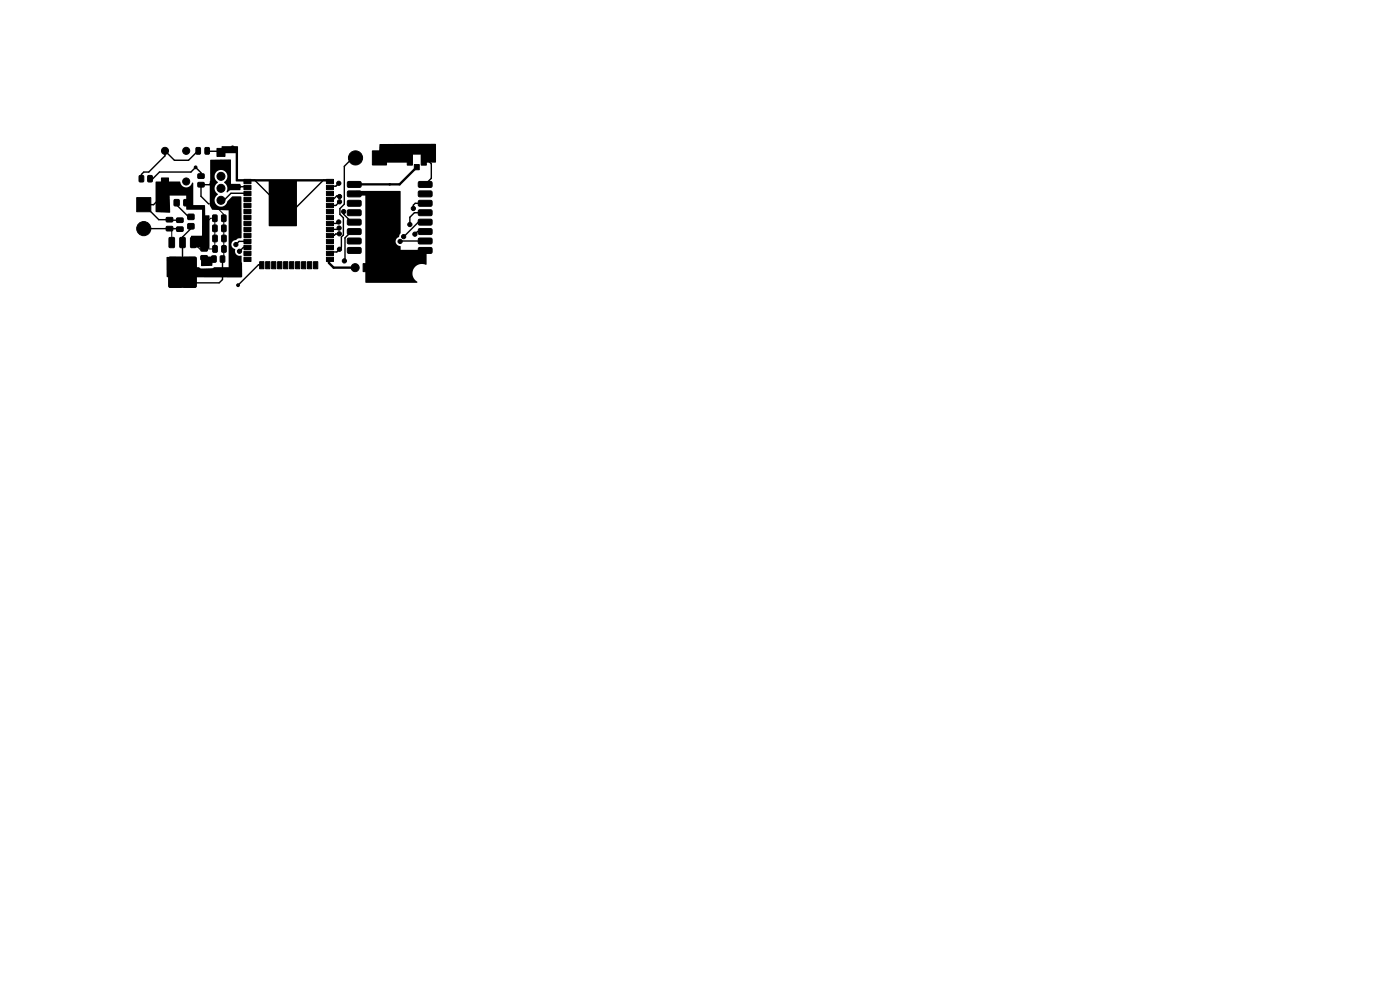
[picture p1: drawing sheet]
<svg xmlns="http://www.w3.org/2000/svg" width="297mm" height="210mm" viewBox="0 0 297 210" stroke-linecap="round" stroke-linejoin="round" font-family="sans-serif">
<g fill="#000" stroke="#000" stroke-width=".21">
<path d="M29.6 37.3l.7-.1 .2 .2v1l-.1 .2h-.7l-.2-.1zM31.4 37.3l.7-.1 .2 .2v1l-.1 .2h-.6l-.3-.1zM34.3 37.8h1.4v1.4h-1.4zM42 38.7h1.2l.1 .2v.6l-.2 .2h-1l-.2-.3zM42 36.9h1.2l.1 .2v.6l-.2 .2h-1l-.2-.3zM41.6 31.3h.7l.2 .1 .1 1.1-.2 .2h-.6l-.2-.1zM43.5 31.3h.7l.2 .1v1.1l-.1 .2h-.6l-.2-.1zM46 31.5h1.7v1.7h-1.7zM51.7 38h1.6v.9h-1.6zM69.3 38h1.4v.9h-1.4zM73.8 38.5h2.6l.2 .2v.8l-.3 .3-2.4-.1-.2-.3zM79 32h3v3h-3z"/>
<path d="M86.4 32.8h1.1v2.2h-1.1zM87.9 34.9h1v1.1h-1zM89.3 32.8h1.1v2.2h-1.1zM88.9 38.5h2.5l.3 .2v.8l-.3 .3-2.4-.1-.3-.3zM29 41.9h3v3h-3zM35.3 48.1l1.2-.1 .2 .3v.5l-.3 .2h-1l-.2-.3zM35.3 46.2l1.2-.1 .2 .2v.6l-.3 .2h-1l-.2-.2zM35.9 50.4l.9-.1 .2 .2v1.8l-.1 .2-.8 .1-.2-.2zM37.5 48.2l1.2-.1 .2 .3v.6l-.3 .1h-1l-.2-.2zM37.5 46.3l1.2-.1 .2 .3v.6l-.3 .1h-1l-.2-.2zM37 42.4h1v1.2h-1zM35.9 54.6h2.6v2.9h-2.6z"/>
<path d="M35.9 58h2.6v2.9h-2.6zM38.2 50.4l.9-.1 .2 .2v1.8l-.1 .2-.8 .1-.3-.2zM39.9 47.5h1.2v1h-1.2zM39.9 45.5h1.2v1h-1.2zM39 42.4h1v1.2h-1zM40.5 50.4l.8-.1 .3 .2v1.8l-.2 .2-.8 .1-.2-.2zM38.9 54.6h2.6v2.9h-2.6zM35.9 54.6h5.6v6.3h-5.6zM38.9 58h2.6v2.9h-2.6zM42.6 52.4l1.3-.1 .1 .2v.6l-.2 .2h-1.1l-.1-.3zM42.6 54.3l1.3-.1 .1 .2v.6l-.2 .2h-1.1l-.1-.3zM44.9 54.3h.7l.3 .1v1l-.2 .2h-.6l-.2-.1z"/>
<path d="M45.2 45.6h.6l.3 .1v1.1l-.2 .2h-.6l-.2-.1zM45.2 47.8l.6-.1 .3 .2v1l-.2 .2-.6 .1-.2-.2zM45.2 49.9h.7l.2 .1v1.1l-.1 .2h-.6l-.3-.1zM45.2 52.2l.7-.1 .2 .1v1.1l-.1 .2h-.6l-.3-.1zM46.8 54.3h.7l.2 .1v1l-.1 .2h-.7l-.2-.1zM47.1 45.6h.6l.3 .1v1.1l-.2 .2h-.6l-.2-.1zM47.1 47.8l.6-.1 .3 .2v1l-.2 .2-.6 .1-.2-.2zM47.1 49.9h.7l.2 .1v1.1l-.1 .2h-.6l-.3-.1zM47.1 52.2l.7-.1 .2 .1v1.1l-.1 .2h-.6l-.3-.1zM51.7 39.3h1.6v.9h-1.6zM51.7 40.6h1.6v.9h-1.6zM51.7 41.9h1.6v.9h-1.6z"/>
<path d="M51.7 43.1h1.6v.9h-1.6zM51.7 44.4h1.6v.9h-1.6zM51.7 45.7h1.6v.9h-1.6zM51.7 46.9h1.6v.9h-1.6zM51.7 48.2h1.6v.9h-1.6zM51.7 49.5h1.6v.9h-1.6zM51.7 50.7h1.6v.9h-1.6zM51.7 52h1.6v.9h-1.6zM51.7 53.3h1.6v.9h-1.6zM51.7 54.6h1.6v.9h-1.6zM55.1 55.5h.9v1.5h-.9zM56.4 55.5h.9v1.5h-.9z"/>
<path d="M57.9 43.9h3.8v3.8h-3.8zM57.9 44h.9v.9h-.9zM57.9 45.4h.9v.9h-.9zM57.9 46.8h.9v.9h-.9zM57.6 55.5h.9v1.5h-.9zM59.3 44h.9v.9h-.9zM59.3 45.4h.9v.9h-.9zM59.3 46.8h.9v.9h-.9zM58.9 55.5h.9v1.5h-.9zM60.7 44h.9v.9h-.9zM60.7 45.4h.9v.9h-.9zM60.7 46.8h.9v.9h-.9z"/>
<path d="M60.2 55.5h.9v1.5h-.9zM61.4 55.5h.9v1.5h-.9zM62.7 55.5h.9v1.5h-.9zM64 55.5h.9v1.5h-.9zM65.2 55.5h.9v1.5h-.9zM66.5 55.5h.9v1.5h-.9zM69.3 54.6h1.4v.9h-1.4zM69.3 53.3h1.4v.9h-1.4zM69.3 52h1.4v.9h-1.4zM69.3 50.7h1.4v.9h-1.4zM69.3 49.5h1.4v.9h-1.4zM69.3 48.2h1.4v.9h-1.4z"/>
<path d="M69.3 46.9h1.4v.9h-1.4zM69.3 45.7h1.4v.9h-1.4zM69.3 44.4h1.4v.9h-1.4zM69.3 43.1h1.4v.9h-1.4zM69.3 41.9h1.4v.9h-1.4zM69.3 40.6h1.4v.9h-1.4zM69.3 39.3h1.4v.9h-1.4zM73.7 40.6l.3-.1h2.4l.2 .2v.8l-.3 .3-2.4-.1-.2-.2zM73.7 42.6l.3-.1h2.4l.2 .2v.8l-.3 .3-2.4-.1-.2-.2zM73.7 44.6l.3-.1h2.4l.2 .2v.8l-.3 .3-2.4-.1-.2-.2zM73.7 46.6l.3-.1h2.4l.2 .2v.8l-.3 .3-2.4-.1-.2-.2zM73.7 48.6l.3-.1h2.4l.2 .2v.8l-.3 .3-2.4-.1-.2-.2z"/>
<path d="M73.7 50.6l.3-.1h2.4l.2 .2v.8l-.3 .3-2.4-.1-.2-.2zM73.7 52.6l.3-.1h2.4l.2 .2v.8l-.3 .3-2.4-.1-.2-.2zM77 55.9h1.7v1.7h-1.7zM88.8 52.6l.2-.1h2.4l.3 .2v.8l-.3 .3-2.4-.1-.3-.2zM88.8 50.6l.2-.1h2.4l.3 .2v.8l-.3 .3-2.4-.1-.3-.2zM88.8 48.6l.2-.1h2.4l.3 .2v.8l-.3 .3-2.4-.1-.3-.2zM88.8 46.6l.2-.1h2.4l.3 .2v.8l-.3 .3-2.4-.1-.3-.2zM88.9 44.5h2.5l.3 .2v.8l-.3 .3-2.4-.1-.3-.3zM88.8 42.6l.2-.1h2.4l.3 .2v.8l-.3 .3-2.4-.1-.3-.2zM88.8 40.6l.2-.1h2.4l.3 .2v.8l-.3 .3-2.4-.1-.3-.2z"/>
<circle cx="35" cy="32" r=".75"/>
<circle cx="39.5" cy="38.5" r=".75"/>
<circle cx="39.5" cy="32" r=".75"/>
<circle cx="41.5" cy="35.5" r=".3"/>
<circle cx="46.9" cy="34.9" r=".85"/>
<circle cx="46.9" cy="37.4" r=".85"/>
<circle cx="46.9" cy="39.9" r=".85"/>
<circle cx="49.3" cy="31.3" r=".3"/>
<circle cx="50.6" cy="39.6" r=".45"/>
<circle cx="71.9" cy="38.9" r=".45"/>
<circle cx="75.4" cy="33.5" r="1.5"/>
<circle cx="30.5" cy="48.5" r="1.5"/>
<circle cx="44.1" cy="55.8" r=".45"/>
<circle cx="46.9" cy="42.5" r=".85"/>
<circle cx="50" cy="51.9" r=".45"/>
<circle cx="50.8" cy="53.3" r=".45"/>
<circle cx="58.3" cy="46.5" r=".3"/>
<circle cx="58.3" cy="45.1" r=".3"/>
<circle cx="59" cy="44.4" r=".3"/>
<circle cx="59" cy="47.2" r=".3"/>
<circle cx="59" cy="45.8" r=".3"/>
<circle cx="59.7" cy="46.5" r=".3"/>
<circle cx="59.7" cy="45.1" r=".3"/>
<circle cx="60.4" cy="47.2" r=".3"/>
<circle cx="60.4" cy="44.4" r=".3"/>
<circle cx="60.5" cy="45.8" r=".3"/>
<circle cx="61.1" cy="46.5" r=".3"/>
<circle cx="61.2" cy="45.1" r=".3"/>
<circle cx="71.8" cy="47.1" r=".45"/>
<circle cx="71.9" cy="48.4" r=".45"/>
<circle cx="72" cy="49.6" r=".45"/>
<circle cx="72" cy="52.9" r=".45"/>
<circle cx="72" cy="42.8" r=".45"/>
<circle cx="72" cy="41.7" r=".45"/>
<circle cx="72.9" cy="44.9" r=".45"/>
<circle cx="73.1" cy="55.3" r=".45"/>
<circle cx="75.3" cy="56.8" r=".85"/>
<circle cx="84.9" cy="51.2" r=".45"/>
<circle cx="85.6" cy="50.2" r=".45"/>
<circle cx="87" cy="47.6" r=".45"/>
<circle cx="87.7" cy="44.2" r=".45"/>
<circle cx="88" cy="49.7" r=".45"/>
<circle cx="50.5" cy="60.5" r=".3"/>
</g>
<g fill="none" stroke="#000" stroke-width=".3">
<path d="M35 38.5v2.5l-2.4 2.4h-2.1l3.2 3.2h2.3M41.9 32.1l-1.9 1.9h-3l-2-2v1.1l-3.4 3.4h-1.1l-.5 .5v.9M42.6 37.4v-.8l-1.1-1.1-1 1h-6.7l-1.4 1.4h-.6M44.2 32.1h2.4M46.9 34.9l-1.8 1.7v1.9l-.7 .7h-1.8v2.4l1.6 1.6M50.6 39.6h2.1M52.8 38.2h1.2l4.3 4.3v1.9M69.8 38.2h-1.2l-6.2 6.2h-1.3M72.2 38.9h-.3l-.6 .6h-.8M75.3 33l-2.3 2.3v8l-.9 .9v1.3l.7 .7v3.7l-.4 .4v2.2l-1 .9h-1.6M80.3 33.7h6.4M86.9 33.2l.6-.6h1.9l.5 .5v.8h.8l.8 .9v3l-1.3 1.3"/>
<path d="M30.5 48.5h7.5M36.1 46.7h2.1M37.5 43.5l2.5 2.5M40.5 48.5l-1.8 1.8v7.4M47.2 55v4.3l-.7 .7h-5.5M52.5 51.2h-1.8l-.7 .7M52.5 52.5h-.9l-.8 .8M52.6 41h-3.6l-1.5 1.5h-.6M55.6 56.2h-.8l-4.3 4.3M71.8 47.1l-.2 .3h-1.5l-.3-.3M71.9 41.6h-.5l-.7 .7h-.6l-.3-.3M71.9 48.4l-.2 .3h-1.6"/>
<path d="M72 49.6h-.8l-.3 .3h-.9M72 42.8l-.7 .8h-1.2l-.3-.3M72.9 44.9v.6l1.7 1.6h.2M75.2 49.1h-.7l-1.3 1.4v4.7l-.1 .1M90.2 45.1h-2.3l-.9 1v1.5M90.2 47.1h-1.4l-3.2 3.1M90.2 49.1h-1.6l-.6 .6M90.2 51.1l-5.3 .1M90.2 43.1h-2.1l-.4 .4v.7"/>
</g>
<g fill="none" stroke="#000" stroke-width=".21">
<path d="M30 37.9h.1M41.9 32v.1M46.6 32.1l1 .9M75.3 33v1.3M86.9 33.2v.7l-.2-.2M36 46.6l.1 .1M37.5 43v.5M38.2 48.6l-2.2-.1 .4 .5v2.4M38.7 51.4h.1M38.7 57.7l2.3 2.3M40 46h.5M43.3 54.7h1.8l.3 .3"/>
<path d="M44.2 43.2h1l2.3 2.3v9.2l-.3 .3M44.7 46.3h.9v6.5h-3.2l-1.4-1.4h.6l1.4-1.4v-2zM69.8 42l.1 .1M69.8 53.4v.1M71.9 41.6l.1 .1M72 52.9h.1M74.8 47.1h.4M89.3 53.1h.9"/>
</g>
<path d="M82.7 39.1h.1M88.4 35.5l-3.6 3.6h-9.6M69.8 55v.8l1 1h4.5" fill="none" stroke="#000" stroke-width=".5"/>
<path d="M33.1 38.5h5.1a1.33 1.33 0 0 0 1.2 1.2 1.33 1.33 0 0 0 1.4-1l.2 .2v4.6h2.4l.1 2.2h.8l.1 .1v6.8l-.1 .2-3.8-.4v-2.3l2.4-.1v-5.5h-3.3l-.1-3h-3.5l.1 3.6-3.1-.2zM44.7 33.9h4.3v5.1h1.9l.1 1.2-.1 .1h-2l-.7 .5-.1-.1a1.57 1.57 0 0 0-.6-2 1.39 1.39 0 0 0 .4-2.2 1.39 1.39 0 0 0-2.1 .1 1.39 1.39 0 0 0 .4 2.1 1.5 1.5 0 0 0 0 2.5 1.38 1.38 0 0 0-.1 2.4 1.38 1.38 0 0 0 2.2-.9l1-1h1.9v8.7l-.8 .2-.3 .3a1.02 1.02 0 0 0-1 .9 1.02 1.02 0 0 0 .8 1.1 1.04 1.04 0 0 0 .2 1.1 1.04 1.04 0 0 0 1.1 .3l.2 4.3-.2 .3-15.8-.2-.1-4 .2-.2h5.9l.3 2.2h.5l.4 .2h2.3l.6-.2h3v-12.1l-3.4-.1-.6-.9zM47 31.1h3.5v6.9h19.4l.1 .4-7 .1v9.4l-5.9 .1-.1-9.5h-6.9l-.1-6h-2.9zM80.5 30.6l11.9-.1 .1 3.9-3.1 .1-.1-1.7h-1.8v1.6l-.1 .1h-6.8l-.2-1.9zM42.7 54.5l2.4-.1-.1 1.9-2.3 .1zM75.6 40.5l9.4 .1v8.8l-.3 .8a1.06 1.06 0 0 0-.8 1.2 1.06 1.06 0 0 0 1.1 .9v.7h5.4v3.2a2.07 2.07 0 0 0-2.7 .9 2.07 2.07 0 0 0 .9 2.7l-.2 .2-10.9-.1v-18.4h-1.9z" fill="#000"/>
</svg>
